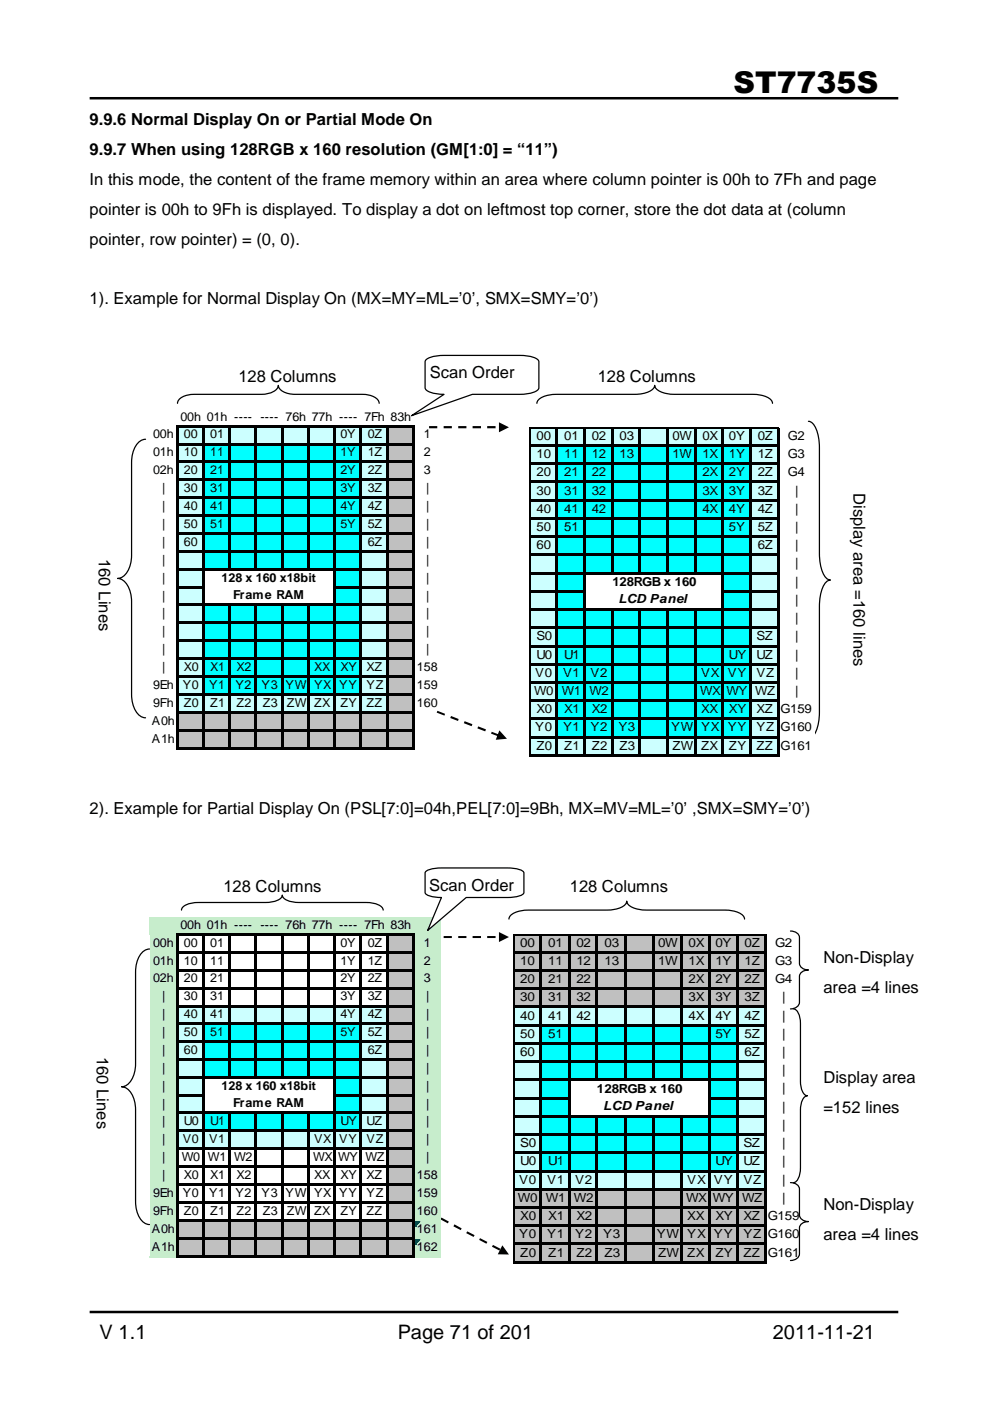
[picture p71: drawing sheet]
<svg xmlns="http://www.w3.org/2000/svg" width="210mm" height="297mm" viewBox="0 0 210 297" stroke-linecap="round" stroke-linejoin="round" font-family="sans-serif">
<defs><g id="words">
<text font-size="6.3" x="155.5" y="19.7">ST7735S</text>
<g font-size="4.2">
<text x="21.1" y="283.9">V 1.1</text>
<text x="84.3" y="283.9">Page 71 of 201</text>
<text x="163.8" y="283.9">2011-11-21</text>
</g>
<g font-size="3.5">
<text x="19" y="26.5">9.9.6 Normal Display On or Partial Mode On</text>
<text x="19" y="32.9">9.9.7 When using 128RGB x 160 resolution (GM[1:0] = “11”)</text>
<text x="19" y="39.2">In this mode, the content of the frame memory within an area where column pointer is 00h to 7Fh and page</text>
<text x="19" y="45.5">pointer is 00h to 9Fh is displayed. To display a dot on leftmost top corner, store the dot data at (column</text>
<text x="19" y="51.9">pointer, row pointer) = (0, 0).</text>
<text x="19" y="64.6">1). Example for Normal Display On (MX=MY=ML=’0’, SMX=SMY=’0’)</text>
<text x="50.5" y="81.1">128 Columns</text>
<text x="91.1" y="80.2">Scan Order</text>
<text x="126.7" y="81.1">128 Columns</text>
<text x="181" y="104.6" transform="rotate(90 181 104.6)">Display area =160 lines</text>
<text x="21" y="118.5" transform="rotate(90 21 118.5)">160 Lines</text>
<text x="19" y="172.5">2). Example for Partial Display On (PSL[7:0]=04h,PEL[7:0]=9Bh, MX=MV=ML=’0’ ,SMX=SMY=’0’)</text>
<text x="47.4" y="189.1">128 Columns</text>
<text x="91" y="188.8">Scan Order</text>
<text x="120.8" y="189.1">128 Columns</text>
<text x="174.6" y="204.3">Non-Display</text>
<text x="174.6" y="210.6">area =4 lines</text>
<text x="20.5" y="224.1" transform="rotate(90 20.5 224.1)">160 Lines</text>
<text x="174.6" y="229.7">Display area</text>
<text x="174.6" y="236">=152 lines</text>
<text x="174.6" y="256.5">Non-Display</text>
<text x="174.6" y="262.8">area =4 lines</text>
</g>
<g font-size="2.7">
<text x="113.7" y="93.3">00</text>
<text x="119.6" y="93.3">01</text>
<text x="125.5" y="93.3">02</text>
<text x="131.4" y="93.3">03</text>
<text x="142.6" y="93.3">0W</text>
<text x="148.9" y="93.3">0X</text>
<text x="154.6" y="93.3">0Y</text>
<text x="160.7" y="93.3">0Z</text>
<text x="167" y="93.3">G2</text>
<text x="113.7" y="97.1">10</text>
<text x="113.7" y="101">20</text>
<text x="119.6" y="97.1">11</text>
<text x="119.6" y="101">21</text>
<text x="125.5" y="97.1">12</text>
<text x="125.5" y="101">22</text>
<text x="131.4" y="97.1">13</text>
<text x="142.6" y="97.1">1W</text>
<text x="148.9" y="97.1">1X</text>
<text x="148.9" y="101">2X</text>
<text x="154.6" y="97.1">1Y</text>
<text x="154.6" y="101">2Y</text>
<text x="160.7" y="97.1">1Z</text>
<text x="160.7" y="101">2Z</text>
<text x="167" y="97.1">G3</text>
<text x="167" y="101">G4</text>
<text x="113.7" y="104.9">30</text>
<text x="119.6" y="104.9">31</text>
<text x="125.5" y="104.9">32</text>
<text x="148.9" y="104.9">3X</text>
<text x="154.6" y="104.9">3Y</text>
<text x="160.7" y="104.9">3Z</text>
<text x="168.6" y="104.9">|</text>
<text x="113.7" y="108.7">40</text>
<text x="113.7" y="112.6">50</text>
<text x="119.6" y="108.7">41</text>
<text x="119.6" y="112.6">51</text>
<text x="125.5" y="108.7">42</text>
<text x="148.9" y="108.7">4X</text>
<text x="154.6" y="112.6">5Y</text>
<text x="154.6" y="108.7">4Y</text>
<text x="160.7" y="112.6">5Z</text>
<text x="160.7" y="108.7">4Z</text>
<text x="168.6" y="112.6">|</text>
<text x="168.6" y="108.7">|</text>
<text x="113.7" y="116.5">60</text>
<text x="160.7" y="116.5">6Z</text>
<text x="168.6" y="116.5">|</text>
<text x="129.8" y="124.2">128RGB x 160</text>
<text x="168.6" y="120.3">|</text>
<text x="168.6" y="124.2">|</text>
<text x="131.1" y="127.8">LCD Panel</text>
<text x="168.6" y="128">|</text>
<text x="168.6" y="131.9">|</text>
<text x="113.7" y="135.8">S0</text>
<text x="160.4" y="135.8">SZ</text>
<text x="168.6" y="135.8">|</text>
<text x="113.5" y="143.5">V0</text>
<text x="113.7" y="139.6">U0</text>
<text x="119.4" y="143.5">V1</text>
<text x="119.6" y="139.6">U1</text>
<text x="125.2" y="143.5">V2</text>
<text x="148.7" y="143.5">VX VY</text>
<text x="154.6" y="139.6">UY</text>
<text x="160.4" y="139.6">UZ</text>
<text x="160.4" y="143.5">VZ</text>
<text x="168.6" y="139.6">|</text>
<text x="168.6" y="143.5">|</text>
<text x="113.2" y="147.4">W0 W1 W2</text>
<text x="148.4" y="147.4">WX WY WZ</text>
<text x="168.6" y="147.4">|</text>
<text x="113.5" y="155.1">Y0</text>
<text x="113.7" y="151.2">X0</text>
<text x="119.4" y="155.1">Y1</text>
<text x="119.6" y="151.2">X1</text>
<text x="125.2" y="155.1">Y2</text>
<text x="125.5" y="151.2">X2</text>
<text x="131.1" y="155.1">Y3</text>
<text x="142.3" y="155.1">YW YX YY</text>
<text x="148.7" y="151.2">XX</text>
<text x="154.6" y="151.2">XY</text>
<text x="160.4" y="151.2">XZ G159</text>
<text x="160.4" y="155.1">YZ G160</text>
<text x="113.7" y="159">Z0</text>
<text x="119.6" y="159">Z1</text>
<text x="125.5" y="159">Z2</text>
<text x="131.4" y="159">Z3</text>
<text x="142.6" y="159">ZW ZX</text>
<text x="154.6" y="159">ZY</text>
<text x="160.4" y="159">ZZ G161</text>
<text x="110.3" y="200.7">00</text>
<text x="116.2" y="200.7">01</text>
<text x="122.2" y="200.7">02</text>
<text x="128.1" y="200.7">03</text>
<text x="139.5" y="200.7">0W</text>
<text x="146" y="200.7">0X</text>
<text x="151.7" y="200.7">0Y</text>
<text x="157.9" y="200.7">0Z</text>
<text x="164.3" y="200.7">G2</text>
<text x="110.3" y="204.6">10</text>
<text x="110.3" y="208.4">20</text>
<text x="116.2" y="204.6">11</text>
<text x="116.2" y="208.4">21</text>
<text x="122.2" y="204.6">12</text>
<text x="122.2" y="208.4">22</text>
<text x="128.1" y="204.6">13</text>
<text x="139.5" y="204.6">1W</text>
<text x="146" y="204.6">1X</text>
<text x="146" y="208.4">2X</text>
<text x="151.7" y="204.6">1Y</text>
<text x="151.7" y="208.4">2Y</text>
<text x="157.9" y="204.6">1Z</text>
<text x="157.9" y="208.4">2Z</text>
<text x="164.3" y="208.4">G4</text>
<text x="164.3" y="204.6">G3</text>
<text x="110.3" y="212.3">30</text>
<text x="116.2" y="212.3">31</text>
<text x="122.2" y="212.3">32</text>
<text x="146" y="212.3">3X</text>
<text x="151.7" y="212.3">3Y</text>
<text x="157.9" y="212.3">3Z</text>
<text x="165.9" y="212.3">|</text>
<text x="110.3" y="216.2">40</text>
<text x="110.3" y="220">50</text>
<text x="116.2" y="216.2">41</text>
<text x="116.2" y="220">51</text>
<text x="122.2" y="216.2">42</text>
<text x="146" y="216.2">4X</text>
<text x="151.7" y="216.2">4Y</text>
<text x="151.7" y="220">5Y</text>
<text x="157.9" y="216.2">4Z</text>
<text x="157.9" y="220">5Z</text>
<text x="165.9" y="216.2">|</text>
<text x="165.9" y="220">|</text>
<text x="110.3" y="223.9">60</text>
<text x="157.9" y="223.9">6Z</text>
<text x="165.9" y="227.8">|</text>
<text x="165.9" y="223.9">|</text>
<text x="126.6" y="231.6">128RGB x 160</text>
<text x="165.9" y="231.6">|</text>
<text x="127.9" y="235.3">LCD Panel</text>
<text x="165.9" y="235.5">|</text>
<text x="165.9" y="239.4">|</text>
<text x="110.3" y="243.2">S0</text>
<text x="157.6" y="243.2">SZ</text>
<text x="165.9" y="243.2">|</text>
<text x="110.1" y="251">V0</text>
<text x="110.3" y="247.1">U0</text>
<text x="116" y="251">V1</text>
<text x="116.2" y="247.1">U1</text>
<text x="121.9" y="251">V2</text>
<text x="145.7" y="251">VX VY</text>
<text x="151.7" y="247.1">UY</text>
<text x="157.6" y="247.1">UZ</text>
<text x="157.6" y="251">VZ</text>
<text x="165.9" y="247.1">|</text>
<text x="165.9" y="251">|</text>
<text x="109.8" y="254.8">W0 W1 W2</text>
<text x="145.5" y="254.8">WX WY WZ</text>
<text x="165.9" y="254.8">|</text>
<text x="110.1" y="262.5">Y0</text>
<text x="110.3" y="258.7">X0</text>
<text x="116" y="262.5">Y1</text>
<text x="116.2" y="258.7">X1</text>
<text x="121.9" y="262.5">Y2</text>
<text x="122.2" y="258.7">X2</text>
<text x="127.9" y="262.5">Y3</text>
<text x="139.3" y="262.5">YW YX YY</text>
<text x="145.7" y="258.7">XX</text>
<text x="151.7" y="258.7">XY</text>
<text x="157.6" y="258.7">XZ G159</text>
<text x="157.6" y="262.5">YZ G160</text>
<text x="110.3" y="266.4">Z0</text>
<text x="116.2" y="266.4">Z1</text>
<text x="122.2" y="266.4">Z2</text>
<text x="128.1" y="266.4">Z3</text>
<text x="139.5" y="266.4">ZW ZX</text>
<text x="151.7" y="266.4">ZY</text>
<text x="157.6" y="266.4">ZZ G161</text>
</g>
<g font-size="2.6">
<text x="38.3" y="89.2">00h 01h ---- ---- 76h 77h ---- 7Fh 83h</text>
<text x="32.5" y="93">00h</text>
<text x="39" y="93">00</text>
<text x="44.6" y="93">01</text>
<text x="72.2" y="93">0Y</text>
<text x="78" y="93">0Z</text>
<text x="89.8" y="93">1</text>
<text x="32.5" y="96.8">01h</text>
<text x="32.5" y="100.5">02h</text>
<text x="39" y="96.8">10</text>
<text x="39" y="100.5">20</text>
<text x="44.6" y="96.8">11</text>
<text x="44.6" y="100.5">21</text>
<text x="72.2" y="96.8">1Y</text>
<text x="72.2" y="100.5">2Y</text>
<text x="78" y="96.8">1Z</text>
<text x="78" y="100.5">2Z</text>
<text x="89.8" y="96.8">2</text>
<text x="89.8" y="100.5">3</text>
<text x="34.4" y="104.4">|</text>
<text x="39" y="104.4">30</text>
<text x="44.6" y="104.4">31</text>
<text x="72.2" y="104.4">3Y</text>
<text x="78" y="104.4">3Z</text>
<text x="90.3" y="104.4">|</text>
<text x="34.4" y="108.2">|</text>
<text x="34.4" y="112">|</text>
<text x="39" y="108.2">40</text>
<text x="39" y="112">50</text>
<text x="44.6" y="108.2">41</text>
<text x="44.6" y="112">51</text>
<text x="72.2" y="108.2">4Y</text>
<text x="72.2" y="112">5Y</text>
<text x="78" y="108.2">4Z</text>
<text x="78" y="112">5Z</text>
<text x="90.3" y="108.2">|</text>
<text x="90.3" y="112">|</text>
<text x="34.4" y="115.8">|</text>
<text x="34.4" y="119.6">|</text>
<text x="39" y="115.8">60</text>
<text x="78" y="115.8">6Z</text>
<text x="90.3" y="115.8">|</text>
<text x="90.3" y="119.6">|</text>
<text x="34.4" y="123.4">|</text>
<text x="47" y="123.4">128 x 160 x18bit</text>
<text x="90.3" y="123.4">|</text>
<text x="34.4" y="127.2">|</text>
<text x="34.4" y="130.8">|</text>
<text x="49.4" y="127">Frame RAM</text>
<text x="90.3" y="127.2">|</text>
<text x="90.3" y="130.8">|</text>
<text x="34.4" y="134.6">|</text>
<text x="90.3" y="134.6">|</text>
<text x="34.4" y="138.4">|</text>
<text x="34.4" y="142.2">|</text>
<text x="39" y="142.2">X0</text>
<text x="44.6" y="142.2">X1</text>
<text x="50.1" y="142.2">X2</text>
<text x="66.6" y="142.2">XX</text>
<text x="72.2" y="142.2">XY</text>
<text x="77.7" y="142.2">XZ</text>
<text x="88.4" y="142.2">158</text>
<text x="90.3" y="138.4">|</text>
<text x="32.5" y="146">9Eh</text>
<text x="32.5" y="149.8">9Fh</text>
<text x="38.8" y="146">Y0</text>
<text x="39" y="149.8">Z0</text>
<text x="44.3" y="146">Y1</text>
<text x="44.6" y="149.8">Z1</text>
<text x="49.9" y="146">Y2</text>
<text x="50.1" y="149.8">Z2</text>
<text x="55.5" y="146">Y3 YW YX YY</text>
<text x="55.7" y="149.8">Z3</text>
<text x="60.8" y="149.8">ZW ZX</text>
<text x="72.2" y="149.8">ZY</text>
<text x="77.7" y="146">YZ</text>
<text x="77.7" y="149.8">ZZ</text>
<text x="88.4" y="146">159</text>
<text x="88.4" y="149.8">160</text>
<text x="32.2" y="153.6">A0h</text>
<text x="32.2" y="157.4">A1h</text>
<text x="38.3" y="196.9">00h 01h ---- ---- 76h 77h ---- 7Fh 83h</text>
<text x="32.5" y="200.7">00h</text>
<text x="39" y="200.7">00</text>
<text x="44.6" y="200.7">01</text>
<text x="72.2" y="200.7">0Y</text>
<text x="78" y="200.7">0Z</text>
<text x="89.8" y="200.7">1</text>
<text x="32.5" y="204.5">01h</text>
<text x="32.5" y="208.3">02h</text>
<text x="39" y="204.5">10</text>
<text x="39" y="208.3">20</text>
<text x="44.6" y="204.5">11</text>
<text x="44.6" y="208.3">21</text>
<text x="72.2" y="204.5">1Y</text>
<text x="72.2" y="208.3">2Y</text>
<text x="78" y="204.5">1Z</text>
<text x="78" y="208.3">2Z</text>
<text x="89.8" y="204.5">2</text>
<text x="89.8" y="208.3">3</text>
<text x="34.4" y="212.1">|</text>
<text x="34.4" y="215.9">|</text>
<text x="39" y="212.1">30</text>
<text x="39" y="215.9">40</text>
<text x="44.6" y="212.1">31</text>
<text x="44.6" y="215.9">41</text>
<text x="72.2" y="212.1">3Y</text>
<text x="72.2" y="215.9">4Y</text>
<text x="78" y="212.1">3Z</text>
<text x="78" y="215.9">4Z</text>
<text x="90.3" y="212.1">|</text>
<text x="90.3" y="215.9">|</text>
<text x="34.4" y="219.7">|</text>
<text x="39" y="219.7">50</text>
<text x="44.6" y="219.7">51</text>
<text x="72.2" y="219.7">5Y</text>
<text x="78" y="219.7">5Z</text>
<text x="90.3" y="219.7">|</text>
<text x="34.4" y="223.5">|</text>
<text x="34.4" y="227.3">|</text>
<text x="39" y="223.5">60</text>
<text x="78" y="223.5">6Z</text>
<text x="90.3" y="223.5">|</text>
<text x="90.3" y="227.3">|</text>
<text x="34.4" y="231.1">|</text>
<text x="47" y="231.2">128 x 160 x18bit</text>
<text x="90.3" y="231.1">|</text>
<text x="34.4" y="235">|</text>
<text x="34.4" y="238.5">|</text>
<text x="39" y="238.5">U0</text>
<text x="44.6" y="238.5">U1</text>
<text x="49.4" y="234.8">Frame RAM</text>
<text x="72.2" y="238.5">UY</text>
<text x="77.7" y="238.5">UZ</text>
<text x="90.3" y="238.5">|</text>
<text x="90.3" y="235">|</text>
<text x="34.4" y="242.3">|</text>
<text x="38.8" y="242.3">V0</text>
<text x="44.3" y="242.3">V1</text>
<text x="66.6" y="242.3">VX VY</text>
<text x="77.7" y="242.3">VZ</text>
<text x="90.3" y="242.3">|</text>
<text x="34.4" y="246.1">|</text>
<text x="34.4" y="249.9">|</text>
<text x="38.5" y="246.1">W0 W1 W2</text>
<text x="39" y="249.9">X0</text>
<text x="44.6" y="249.9">X1</text>
<text x="50.1" y="249.9">X2</text>
<text x="66.4" y="246.1">WX WY WZ</text>
<text x="66.6" y="249.9">XX</text>
<text x="72.2" y="249.9">XY</text>
<text x="77.7" y="249.9">XZ</text>
<text x="88.4" y="249.9">158</text>
<text x="90.3" y="246.1">|</text>
<text x="32.5" y="253.7">9Eh</text>
<text x="32.5" y="257.6">9Fh</text>
<text x="38.8" y="253.7">Y0</text>
<text x="39" y="257.6">Z0</text>
<text x="44.3" y="253.7">Y1</text>
<text x="44.6" y="257.6">Z1</text>
<text x="49.9" y="253.7">Y2</text>
<text x="50.1" y="257.6">Z2</text>
<text x="55.5" y="253.7">Y3 YW YX YY</text>
<text x="55.7" y="257.6">Z3</text>
<text x="60.8" y="257.6">ZW ZX</text>
<text x="72.2" y="257.6">ZY</text>
<text x="77.7" y="253.7">YZ</text>
<text x="77.7" y="257.6">ZZ</text>
<text x="88.4" y="253.7">159</text>
<text x="88.4" y="257.6">160</text>
<text x="32.2" y="261.4">A0h</text>
<text x="88.4" y="261.4">161</text>
<text x="32.2" y="265.2">A1h</text>
<text x="88.4" y="265.2">162</text>
</g>
</g></defs>
<path d="M19 20.8h171.5M19 278.2h171.5" fill="none" stroke="#010101" stroke-width=".53"/>
<g fill="#fff">
<path d="M31.7 86.8h61.8v3.8h-61.8z"/>
<path d="M31.7 90.3h6.1v4.1h-6.1z"/>
</g>
<path d="M37.5 90.3h44.8v4.1h-44.8z" fill="#cff"/>
<path d="M82.1 90.3h5.8v4.1h-5.8z" fill="#c0c0c0"/>
<g fill="#fff">
<path d="M87.7 90.3h5.8v4.1h-5.8z"/>
<path d="M31.7 94.1h6.1v26.9h-6.1z"/>
</g>
<path d="M37.5 94.1h5.8v26.9h-5.8z" fill="#cff"/>
<path d="M43.1 94.1h33.7v26.9h-33.7z" fill="#0ff"/>
<path d="M76.5 94.1h5.8v26.9h-5.8z" fill="#cff"/>
<path d="M82.1 94.1h5.8v26.9h-5.8z" fill="#c0c0c0"/>
<g fill="#fff">
<path d="M87.7 94.1h5.8v26.9h-5.8z"/>
<path d="M31.7 120.8h6.1v7.6h-6.1z"/>
</g>
<path d="M37.5 120.8h5.8v7.6h-5.8z" fill="#cff"/>
<path d="M43.1 120.8h28.1v7.6h-28.1z" fill="#fff"/>
<path d="M71 120.8h5.8v7.6h-5.8z" fill="#0ff"/>
<path d="M76.5 120.8h5.8v7.6h-5.8z" fill="#cff"/>
<path d="M82.1 120.8h5.8v7.6h-5.8z" fill="#c0c0c0"/>
<g fill="#fff">
<path d="M87.7 120.8h5.8v7.6h-5.8z"/>
<path d="M31.7 128.2h6.1v19.2h-6.1z"/>
</g>
<path d="M37.5 128.2h5.8v19.2h-5.8z" fill="#cff"/>
<path d="M43.1 128.2h33.7v19.2h-33.7z" fill="#0ff"/>
<path d="M76.5 128.2h5.8v19.2h-5.8z" fill="#cff"/>
<path d="M82.1 128.2h5.8v19.2h-5.8z" fill="#c0c0c0"/>
<g fill="#fff">
<path d="M87.7 128.2h5.8v19.2h-5.8z"/>
<path d="M31.7 147.2h6.1v4.1h-6.1z"/>
</g>
<path d="M37.5 147.2h44.8v4.1h-44.8z" fill="#cff"/>
<path d="M82.1 147.2h5.8v4.1h-5.8z" fill="#c0c0c0"/>
<g fill="#fff">
<path d="M87.7 147.2h5.8v4.1h-5.8z"/>
<path d="M31.7 151h6.1v7.9h-6.1z"/>
</g>
<path d="M37.5 151h50.4v7.9h-50.4z" fill="#c0c0c0"/>
<g fill="#fff">
<path d="M87.7 151h5.8v7.9h-5.8z"/>
<path d="M31.7 158.6h61.8v.3h-61.8z"/>
</g>
<g fill="#000">
<path d="M37.8 90.1h50.1v.5h-50.1zM37.8 93.9h50.1v.5h-50.1zM37.8 97.7h50.1v.5h-50.1zM37.8 101.5h50.1v.5h-50.1zM37.8 105.3h50.1v.5h-50.1zM37.8 109.1h50.1v.5h-50.1zM37.8 112.9h50.1v.5h-50.1zM37.8 116.8h50.1v.4h-50.1zM37.8 120.6h50.1v.4h-50.1zM37.8 124.4h5.5v.4h-5.5zM37.8 127.9h50.1v.5h-50.1zM37.8 131.7h50.1v.5h-50.1z"/>
<path d="M37.8 135.6h50.1v.4h-50.1zM37.8 139.4h50.1v.4h-50.1zM48.4 90.6h.5v30.4h-.5zM54 90.6h.5v30.4h-.5zM59.6 90.6h.5v30.4h-.5zM65.2 90.6h.4v30.4h-.4zM71.2 124.4h16.7v.4h-16.7zM37.3 90.1h.5v68.8h-.5zM37.8 143.2h50.1v.4h-50.1zM37.8 147h50.1v.4h-50.1zM37.8 150.8h50.1v.5h-50.1zM37.8 154.6h50.1v.5h-50.1z"/>
<path d="M37.8 158.4h50.1v.5h-50.1zM42.9 90.6h.4v68.3h-.4zM48.4 128.4h.5v30.5h-.5zM54 128.4h.5v30.5h-.5zM59.6 128.4h.5v30.5h-.5zM65.2 128.4h.4v30.5h-.4zM70.7 90.6h.5v68.3h-.5zM76.3 90.6h.5v68.3h-.5zM81.8 90.6h.5v68.3h-.5zM87.4 90.6h.5v68.3h-.5z"/>
</g>
<path d="M37.6 85.5a2.66 2.66 0 0 1 2.8-1.8l15.1-.1a3.9 3.9 0 0 0 3.4-1.5l.1-.4a2.7 2.7 0 0 0 2.7 1.9h15.1a3.8 3.8 0 0 1 3.5 1.5l.1 .4M113.8 85.5a1.95 1.95 0 0 1 1.6-1.5l2.6-.4h16.6a4.9 4.9 0 0 0 4.1-1.5l.1-.4a1.98 1.98 0 0 0 1.6 1.5l2.6 .4h16.6a4.8 4.8 0 0 1 4.1 1.5l.1 .4M171.4 89.3a2.17 2.17 0 0 1 1.6 1.7 10.6 10.6 0 0 1 .7 3.9v22.4l.2 2a4.7 4.7 0 0 0 1.7 3.6l.5 .1a2.15 2.15 0 0 0-1.7 1.6 10.7 10.7 0 0 0-.7 4v22.4l-.1 2a4.8 4.8 0 0 1-1.8 3.5l-.4 .1" fill="none" stroke="#010101" stroke-width=".26"/>
<g fill="#fff">
<path d="M19 118.5h6.7v16.3h-6.7z" fill-rule="evenodd"/>
<path d="M179 104.5h6.8v43h-6.8z" fill-rule="evenodd"/>
<path d="M90.2 76.4a5.5 5.5 0 0 1 3.9-1h17.1a4.9 4.9 0 0 1 3 1l.1 5.8a1.73 1.73 0 0 1-1.6 1.1l-2.5 .3h-10l-13 4.5 6.9-4.5h-.9a4.8 4.8 0 0 1-3-1.1z" fill-rule="evenodd"/>
</g>
<path d="M90.2 76.4a5.5 5.5 0 0 1 3.9-1h17.1a4.9 4.9 0 0 1 3 1l.1 5.8a1.73 1.73 0 0 1-1.6 1.1l-2.5 .3h-10l-13 4.5 6.9-4.5h-.9a4.8 4.8 0 0 1-3-1.1z" fill="none" stroke="#010101" stroke-width=".26"/>
<g fill="#010101">
<path d="M91 90.3h1.7v.5h-1.7zM94.1 90.3h1.7v.5h-1.7zM97.2 90.3h1.7v.5h-1.7zM100.2 90.3h1.8v.5h-1.8zM103.3 90.3h1.8v.5h-1.8zM105.8 89.5l2.1 1.1-2.1 1.1z"/>
<path d="M92.8 150.7l1.6 .6-.2 .4-1.6-.6zM95.6 151.8l1.6 .6-.1 .5-1.6-.7zM98.5 152.9l1.7 .6-.2 .5-1.7-.7zM101.4 154l1.6 .6-.1 .5-1.7-.7zM104.3 155.2l1.6 .6-.2 .4-1.6-.7zM105.9 154.9l1.6 1.7-2.4 .2z"/>
</g>
<path d="M112.5 90.8h52.7v3.9h-52.7z" fill="#cff"/>
<path d="M165 90.8h7.6v3.9h-7.6z" fill="#fff"/>
<path d="M112.5 94.4h5.9v27.4h-5.9z" fill="#cff"/>
<path d="M118.1 94.4h41.3v27.4h-41.3z" fill="#0ff"/>
<path d="M159.1 94.4h6.1v27.4h-6.1z" fill="#cff"/>
<path d="M165 94.4h7.6v27.4h-7.6z" fill="#fff"/>
<path d="M112.5 121.5h5.9v8h-5.9z" fill="#cff"/>
<g fill="#0ff">
<path d="M118.1 121.5h6.1v8h-6.1z"/>
<path d="M153.2 121.5h6.2v8h-6.2z"/>
</g>
<path d="M159.1 121.5h6.1v8h-6.1z" fill="#cff"/>
<path d="M165 121.5h7.6v8h-7.6z" fill="#fff"/>
<path d="M112.5 129.2h5.9v27.3h-5.9z" fill="#cff"/>
<path d="M118.1 129.2h41.3v27.3h-41.3z" fill="#0ff"/>
<path d="M159.1 129.2h6.1v27.3h-6.1z" fill="#cff"/>
<path d="M165 129.2h7.6v27.3h-7.6z" fill="#fff"/>
<path d="M112.5 156.3h52.7v4.1h-52.7z" fill="#cff"/>
<g fill="#fff">
<path d="M165 156.3h7.6v4.1h-7.6z"/>
<path d="M112.5 160.1h60.1v.3h-60.1z"/>
</g>
<path d="M112.4 90.6v69.8M112.5 90.7h52.7" fill="none" stroke="#000" stroke-width=".25"/>
<g fill="#000">
<path d="M112.5 94.2h52.7v.5h-52.7zM112.5 98.1h52.7v.5h-52.7zM112.5 101.9h52.7v.5h-52.7zM112.5 105.8h52.7v.5h-52.7zM112.5 109.7h52.7v.5h-52.7zM112.5 113.5h52.7v.5h-52.7zM112.5 117.4h52.7v.5h-52.7zM112.5 121.3h52.7v.5h-52.7zM112.5 125.1h11.7v.5h-11.7zM112.5 129h52.7v.5h-52.7zM112.5 132.9h52.7v.4h-52.7zM112.5 136.7h52.7v.5h-52.7z"/>
<path d="M129.5 90.8h.5v31h-.5zM135.4 90.8h.5v31h-.5zM141.3 90.8h.5v31h-.5zM147.2 90.8h.5v31h-.5zM153.5 125.1h11.7v.5h-11.7zM112.5 140.6h52.7v.5h-52.7zM112.5 144.4h52.7v.5h-52.7zM112.5 148.3h52.7v.5h-52.7zM112.5 152.2h52.7v.5h-52.7zM112.5 156h52.7v.5h-52.7zM112.5 159.9h52.7v.5h-52.7zM117.8 90.8h.6v69.6h-.6z"/>
<path d="M123.7 90.8h.5v69.6h-.5zM129.5 129.5h.5v30.9h-.5zM135.4 129.5h.5v30.9h-.5zM141.3 129.5h.5v30.9h-.5zM147.2 129.5h.5v30.9h-.5zM153 90.8h.5v69.6h-.5zM158.9 90.8h.5v69.6h-.5zM164.7 90.8h.5v69.6h-.5z"/>
</g>
<path d="M30.9 93.1a3.4 3.4 0 0 0-2.8 3l-.2 1.9v19.7a5.1 5.1 0 0 1-2.4 4.8l-.6 .1a3.4 3.4 0 0 1 2.8 3l.2 2v19.6a5.2 5.2 0 0 0 2.4 4.9l.6 .1M38.5 193a2.65 2.65 0 0 1 2.7-1.6l15.1-.1a4.2 4.2 0 0 0 3.5-1.2l.1-.3a2.62 2.62 0 0 0 2.7 1.5h15.1a4.1 4.1 0 0 1 3.4 1.3l.1 .4M107.9 194.9a1.95 1.95 0 0 1 1.6-1.5l2.6-.4h16.6a4.8 4.8 0 0 0 4.1-1.5l.1-.4a1.95 1.95 0 0 0 1.5 1.4l2.6 .5h16.7a4.8 4.8 0 0 1 4.1 1.4l.1 .5" fill="none" stroke="#010101" stroke-width=".26"/>
<path d="M19 224h6.3v16.5h-6.3z" fill-rule="evenodd" fill="#fff"/>
<g fill="#010101">
<path d="M91 198.5h1.7v.4h-1.7zM94.1 198.5h1.7v.4h-1.7zM97.2 198.5h1.7v.4h-1.7zM100.2 198.5h1.8v.4h-1.8zM103.3 198.5h1.8v.4h-1.8zM105.8 197.6l2.1 1.1-2.1 1z"/>
<path d="M93.6 258.1l1.6 .9-.2 .4-1.6-.9zM96.4 259.6l1.5 .8-.2 .4-1.6-.8zM99.1 261.1l1.5 .8-.2 .4-1.6-.8zM101.8 262.5l1.5 .8-.2 .4-1.5-.8zM104.5 263.9l1.6 .9-.2 .3-1.6-.8zM106.5 264l1.4 2-2.4-.1z"/>
</g>
<path d="M109 198.3h53.5v15.4h-53.5z" fill="#c0c0c0"/>
<path d="M162.3 198.3h7.7v15.4h-7.7z" fill="#fff"/>
<path d="M109 213.5h53.5v4.1h-53.5z" fill="#cff"/>
<path d="M162.3 213.5h7.7v4.1h-7.7z" fill="#fff"/>
<path d="M109 217.3h6v11.9h-6z" fill="#cff"/>
<path d="M114.7 217.3h41.9v11.9h-41.9z" fill="#0ff"/>
<path d="M156.3 217.3h6.2v11.9h-6.2z" fill="#cff"/>
<path d="M162.3 217.3h7.7v11.9h-7.7z" fill="#fff"/>
<path d="M109 228.9h6v8h-6z" fill="#cff"/>
<g fill="#0ff">
<path d="M114.7 228.9h6.2v8h-6.2z"/>
<path d="M150.4 228.9h6.2v8h-6.2z"/>
</g>
<path d="M156.3 228.9h6.2v8h-6.2z" fill="#cff"/>
<path d="M162.3 228.9h7.7v8h-7.7z" fill="#fff"/>
<path d="M109 236.7h6v11.8h-6z" fill="#cff"/>
<path d="M114.7 236.7h41.9v11.8h-41.9z" fill="#0ff"/>
<path d="M156.3 236.7h6.2v11.8h-6.2z" fill="#cff"/>
<path d="M162.3 236.7h7.7v11.8h-7.7z" fill="#fff"/>
<path d="M109 248.3h53.5v4.1h-53.5z" fill="#cff"/>
<path d="M162.3 248.3h7.7v4.1h-7.7z" fill="#fff"/>
<path d="M109 252.1h53.5v15.7h-53.5z" fill="#c0c0c0"/>
<g fill="#fff">
<path d="M162.3 252.1h7.7v15.7h-7.7z"/>
<path d="M109 267.6h61v.2h-61z"/>
</g>
<path d="M108.9 198v69.8M109 198.2h53.5" fill="none" stroke="#000" stroke-width=".25"/>
<g fill="#000">
<path d="M109 201.7h53.5v.4h-53.5zM109 205.5h53.5v.5h-53.5zM109 209.4h53.5v.5h-53.5zM109 213.2h53.5v.5h-53.5zM109 217.1h53.5v.5h-53.5zM109 221h53.5v.4h-53.5zM109 224.8h53.5v.5h-53.5zM109 228.7h53.5v.5h-53.5zM109 232.6h11.9v.4h-11.9zM109 236.4h53.5v.5h-53.5zM126.3 198.3h.5v30.9h-.5zM132.3 198.3h.5v30.9h-.5z"/>
<path d="M138.2 198.3h.5v30.9h-.5zM144.1 198.3h.6v30.9h-.6zM150.6 232.6h11.9v.4h-11.9zM109 240.3h53.5v.5h-53.5zM109 244.2h53.5v.4h-53.5zM109 248h53.5v.5h-53.5zM109 251.9h53.5v.5h-53.5zM109 255.8h53.5v.4h-53.5zM109 259.6h53.5v.5h-53.5zM109 263.5h53.5v.5h-53.5zM109 267.4h53.5v.4h-53.5zM114.4 198.3h.6v69.5h-.6z"/>
<path d="M120.4 198.3h.5v69.5h-.5zM126.3 236.9h.5v30.9h-.5zM132.3 236.9h.5v30.9h-.5zM138.2 236.9h.5v30.9h-.5zM144.1 236.9h.6v30.9h-.6zM150.1 198.3h.5v69.5h-.5zM156 198.3h.6v69.5h-.6zM162 198.3h.5v69.5h-.5z"/>
</g>
<path d="M31.7 201.2a3.3 3.3 0 0 0-2.7 3l-.3 1.9v19.5a5.1 5.1 0 0 1-2.3 4.7l-.6 .1a3.4 3.4 0 0 1 2.7 3l.2 1.9v19.5a5.1 5.1 0 0 0 2.4 4.7l.6 .1M168.2 213.9a2.29 2.29 0 0 1 1.5 2.4l.1 13.6a2.29 2.29 0 0 0 1.4 2.4 2.24 2.24 0 0 0-1.4 2.4l-.1 12.9a3.5 3.5 0 0 1-1.1 3.1h-.4M167.6 250.7a1.69 1.69 0 0 1 1.9 1.4v5.5a1.71 1.71 0 0 0 1.9 1.4 1.69 1.69 0 0 0-1.9 1.3v5.6a1.71 1.71 0 0 1-1.9 1.4" fill="none" stroke="#010101" stroke-width=".26"/>
<g fill="#c7edcc">
<path d="M31.7 194.5h61.8v3.8h-61.8z"/>
<path d="M31.7 198.1h6.1v15.4h-6.1z"/>
</g>
<path d="M37.5 198.1h44.8v15.4h-44.8z" fill="#fff"/>
<path d="M82.1 198.1h5.8v15.4h-5.8z" fill="#c0c0c0"/>
<g fill="#c7edcc">
<path d="M87.7 198.1h5.8v15.4h-5.8z"/>
<path d="M31.7 213.3h6.1v4h-6.1z"/>
</g>
<path d="M37.5 213.3h44.8v4h-44.8z" fill="#cff"/>
<path d="M82.1 213.3h5.8v4h-5.8z" fill="#c0c0c0"/>
<g fill="#c7edcc">
<path d="M87.7 213.3h5.8v4h-5.8z"/>
<path d="M31.7 217.1h6.1v11.7h-6.1z"/>
</g>
<path d="M37.5 217.1h5.8v11.7h-5.8z" fill="#cff"/>
<path d="M43.1 217.1h33.7v11.7h-33.7z" fill="#0ff"/>
<path d="M76.5 217.1h5.8v11.7h-5.8z" fill="#cff"/>
<path d="M82.1 217.1h5.8v11.7h-5.8z" fill="#c0c0c0"/>
<g fill="#c7edcc">
<path d="M87.7 217.1h5.8v11.7h-5.8z"/>
<path d="M31.7 228.6h6.1v7.5h-6.1z"/>
</g>
<path d="M37.5 228.6h5.8v7.5h-5.8z" fill="#cff"/>
<path d="M43.1 228.6h28.1v7.5h-28.1z" fill="#fff"/>
<path d="M71 228.6h5.8v7.5h-5.8z" fill="#0ff"/>
<path d="M76.5 228.6h5.8v7.5h-5.8z" fill="#cff"/>
<path d="M82.1 228.6h5.8v7.5h-5.8z" fill="#c0c0c0"/>
<g fill="#c7edcc">
<path d="M87.7 228.6h5.8v7.5h-5.8z"/>
<path d="M31.7 235.9h6.1v4h-6.1z"/>
</g>
<path d="M37.5 235.9h5.8v4h-5.8z" fill="#cff"/>
<path d="M43.1 235.9h33.7v4h-33.7z" fill="#0ff"/>
<path d="M76.5 235.9h5.8v4h-5.8z" fill="#cff"/>
<path d="M82.1 235.9h5.8v4h-5.8z" fill="#c0c0c0"/>
<g fill="#c7edcc">
<path d="M87.7 235.9h5.8v4h-5.8z"/>
<path d="M31.7 239.7h6.1v4.1h-6.1z"/>
</g>
<path d="M37.5 239.7h44.8v4.1h-44.8z" fill="#cff"/>
<path d="M82.1 239.7h5.8v4.1h-5.8z" fill="#c0c0c0"/>
<g fill="#c7edcc">
<path d="M87.7 239.7h5.8v4.1h-5.8z"/>
<path d="M31.7 243.5h6.1v15.5h-6.1z"/>
</g>
<path d="M37.5 243.5h44.8v15.5h-44.8z" fill="#fff"/>
<path d="M82.1 243.5h5.8v15.5h-5.8z" fill="#c0c0c0"/>
<g fill="#c7edcc">
<path d="M87.7 243.5h5.8v15.5h-5.8z"/>
<path d="M31.7 258.7h6.1v4.1h-6.1z"/>
</g>
<path d="M37.5 258.7h50.4v4.1h-50.4z" fill="#c0c0c0"/>
<path d="M87.7 258.7h5.8v4.1h-5.8z" fill="#c7edcc"/>
<path d="M87.9 259h1.2" fill="none" stroke="#008000" stroke-width=".21"/>
<path d="M87.9 259h1.2v.2h-1.2z" fill="#008000"/>
<path d="M87.9 259.2h1" fill="none" stroke="#008000" stroke-width=".21"/>
<path d="M87.9 259.2h1v.3h-1z" fill="#008000"/>
<path d="M87.9 259.5h.7" fill="none" stroke="#008000" stroke-width=".21"/>
<path d="M87.9 259.5h.7v.2h-.7z" fill="#008000"/>
<path d="M87.9 259.7h.4" fill="none" stroke="#008000" stroke-width=".21"/>
<path d="M87.9 259.7h.5v.3h-.5z" fill="#008000"/>
<path d="M87.9 259.9h.2" fill="none" stroke="#008000" stroke-width=".21"/>
<path d="M87.9 260h.2v.2h-.2z" fill="#008000"/>
<path d="M31.7 262.6h6.1v4h-6.1z" fill="#c7edcc"/>
<path d="M37.5 262.6h50.4v4h-50.4z" fill="#c0c0c0"/>
<path d="M87.7 262.6h5.8v4h-5.8z" fill="#c7edcc"/>
<path d="M87.9 262.8h1.2" fill="none" stroke="#008000" stroke-width=".21"/>
<path d="M87.9 262.8h1.2v.3h-1.2z" fill="#008000"/>
<path d="M87.9 263h1" fill="none" stroke="#008000" stroke-width=".21"/>
<path d="M87.9 263.1h1v.2h-1z" fill="#008000"/>
<path d="M87.9 263.3h.7" fill="none" stroke="#008000" stroke-width=".21"/>
<path d="M87.9 263.3h.7v.2h-.7z" fill="#008000"/>
<path d="M87.9 263.5h.4" fill="none" stroke="#008000" stroke-width=".21"/>
<path d="M87.9 263.5h.5v.3h-.5z" fill="#008000"/>
<path d="M87.9 263.7h.2" fill="none" stroke="#008000" stroke-width=".21"/>
<path d="M87.9 263.8h.2v.2h-.2z" fill="#008000"/>
<path d="M31.7 266.5h61.8" fill="none" stroke="#c7edcc" stroke-width=".25"/>
<g fill="#000">
<path d="M37.8 197.8h50.1v.5h-50.1zM37.8 201.6h50.1v.5h-50.1zM37.8 205.4h50.1v.5h-50.1zM37.8 209.3h50.1v.4h-50.1zM37.8 213.1h50.1v.4h-50.1zM37.8 216.9h50.1v.4h-50.1zM37.8 220.7h50.1v.4h-50.1zM37.8 224.5h50.1v.5h-50.1zM37.8 228.3h50.1v.5h-50.1zM37.8 232.1h5.5v.5h-5.5zM37.8 235.7h50.1v.4h-50.1zM37.8 239.5h50.1v.4h-50.1z"/>
<path d="M48.4 198.3h.5v30.5h-.5zM54 198.3h.5v30.5h-.5zM59.6 198.3h.5v30.5h-.5zM65.2 198.3h.4v30.5h-.4zM71.2 232.1h16.7v.5h-16.7zM37.8 243.3h50.1v.5h-50.1zM37.8 247.1h50.1v.5h-50.1zM37.8 250.9h50.1v.5h-50.1zM37.8 254.7h50.1v.5h-50.1zM37.8 258.5h50.1v.5h-50.1zM37.3 197.8h.5v68.8h-.5zM37.8 262.3h50.1v.5h-50.1z"/>
<path d="M37.8 266.1h50.1v.5h-50.1zM42.9 198.3h.4v68.3h-.4zM48.4 236.1h.5v30.5h-.5zM54 236.1h.5v30.5h-.5zM59.6 236.1h.5v30.5h-.5zM65.2 236.1h.4v30.5h-.4zM70.7 198.3h.5v68.3h-.5zM76.3 198.3h.5v68.3h-.5zM81.8 198.3h.5v68.3h-.5zM87.4 198.3h.5v68.3h-.5z"/>
</g>
<path d="M90.2 184.8a5.2 5.2 0 0 1 3.4-.8l15.5 .1a2.38 2.38 0 0 1 2 1v4.1a2.88 2.88 0 0 1-2.7 1.1h-9.6l-8.1 7 2.9-7-1.5-.1a2.36 2.36 0 0 1-2-1z" fill-rule="evenodd" fill="#fff"/>
<path d="M90.2 184.8a5.2 5.2 0 0 1 3.4-.8l15.5 .1a2.38 2.38 0 0 1 2 1v4.1a2.88 2.88 0 0 1-2.7 1.1h-9.6l-8.1 7 2.9-7-1.5-.1a2.36 2.36 0 0 1-2-1zM167.6 197.4a1.69 1.69 0 0 1 1.9 1.4v5.5a1.71 1.71 0 0 0 1.9 1.4 1.69 1.69 0 0 0-1.9 1.3v5.5a1.71 1.71 0 0 1-1.9 1.4" fill="none" stroke="#010101" stroke-width=".26"/>
<use href="#words"/>
</svg>
